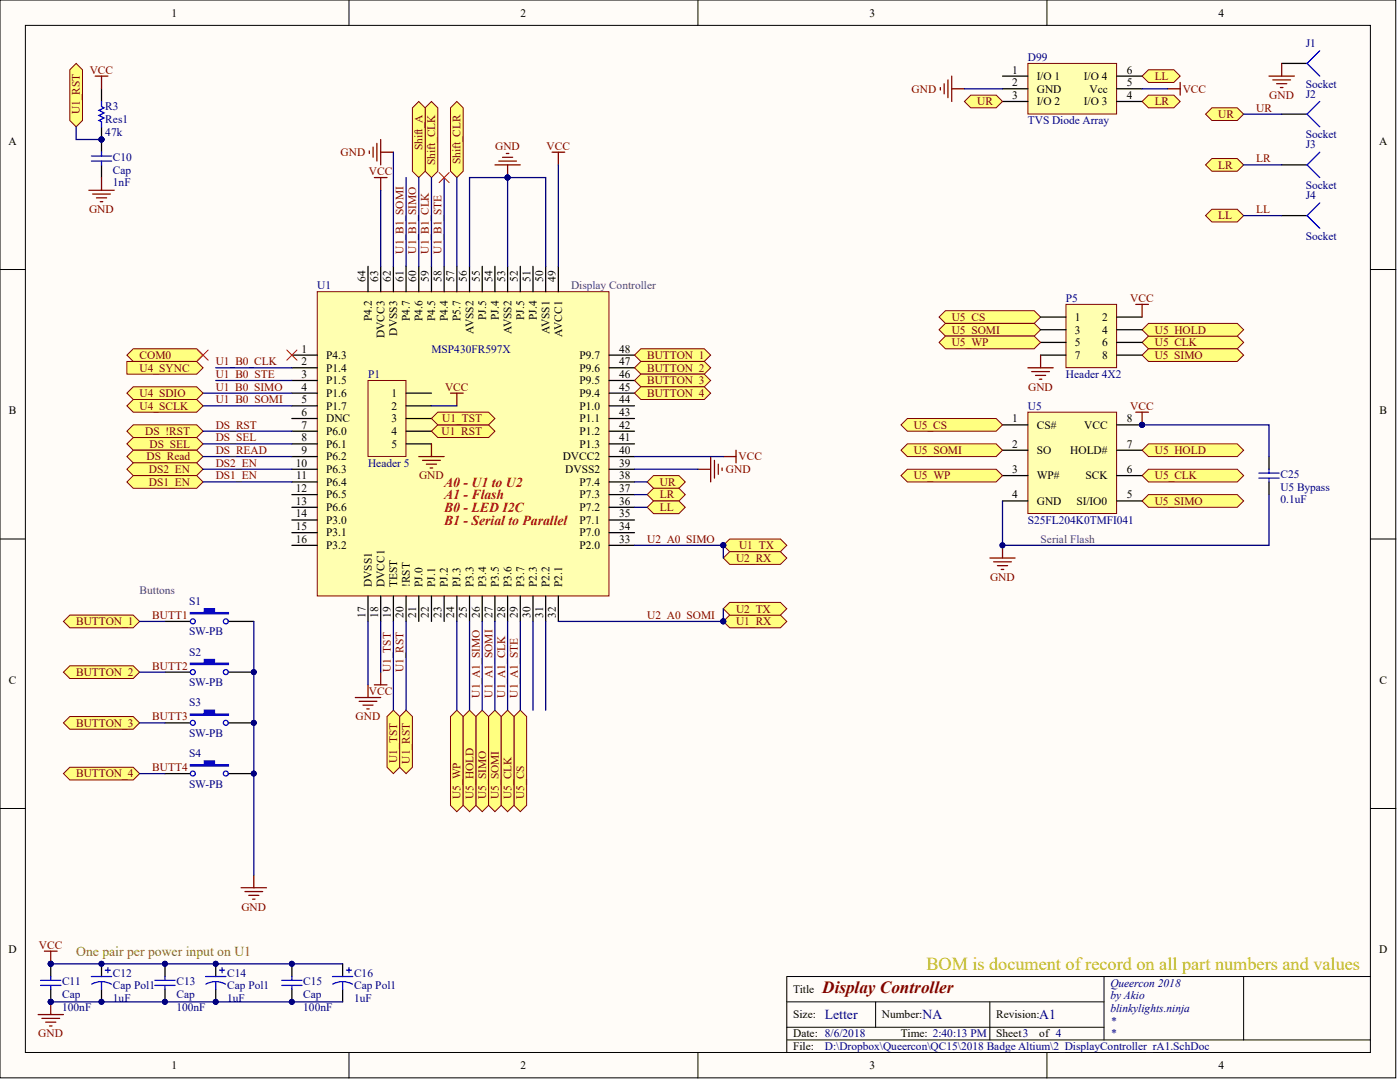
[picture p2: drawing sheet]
<svg xmlns="http://www.w3.org/2000/svg" width="466mm" height="359mm" viewBox="0 0 466 359" stroke-linecap="round" stroke-linejoin="round" font-family="sans-serif">
<defs><g id="words">
<text font-size="6.1" fill="#bfbf00" x="308.4" y="322.9">BOM is document of record on all part numbers and values</text>
<text font-size="5.7" fill="#800000" x="273.7" y="330.6">DisplayController</text>
<g font-size="4.6" fill="#f00">
<text x="147.8" y="162">A0 - U1 to U2</text>
<text x="147.8" y="166.2">A1 - Flash</text>
<text x="147.8" y="170.4">B0 - LED I2C</text>
<text x="147.8" y="174.6">B1 - Serial to Parallel</text>
</g>
<text font-size="4.6" fill="#808000" x="25.3" y="318.2">One pair per power input on U1</text>
<g font-size="4.6" fill="#000080">
<text x="274.6" y="339.3">Letter</text>
<text x="307.1" y="339.3">NA</text>
<text x="346" y="339.3">A1</text>
</g>
<g font-size="3.8">
<text x="57.1" y="5.5">1</text>
<text x="173.3" y="5.5">2</text>
<text x="289.4" y="5.5">3</text>
<text x="405.6" y="5.5">4</text>
<text x="336.9" y="24.5">1</text>
<text x="336.9" y="28.7">2</text>
<text x="345.1" y="26.6">I/O 1</text>
<text x="360.8" y="26.6">I/O 4</text>
<text x="375.1" y="24.5">6</text>
<text x="375.1" y="28.7">5</text>
<text x="336.9" y="32.9">3</text>
<text x="345.1" y="35">I/O 2</text>
<text x="345.1" y="30.8">GND</text>
<text x="360.8" y="35">I/O 3</text>
<text x="362.6" y="30.8">Vcc</text>
<text x="375.1" y="32.9">4</text>
<text x="2.8" y="48.3">A</text>
<text x="459" y="48.3">A</text>
<text x="121.7" y="93.7" transform="rotate(-90 121.7 93.7)">64</text>
<text x="125.9" y="93.7" transform="rotate(-90 125.9 93.7)">63</text>
<text x="130.1" y="93.7" transform="rotate(-90 130.1 93.7)">62</text>
<text x="134.3" y="93.7" transform="rotate(-90 134.3 93.7)">61</text>
<text x="138.6" y="93.7" transform="rotate(-90 138.6 93.7)">60</text>
<text x="142.8" y="93.7" transform="rotate(-90 142.8 93.7)">59</text>
<text x="147" y="93.7" transform="rotate(-90 147 93.7)">58</text>
<text x="151.2" y="93.7" transform="rotate(-90 151.2 93.7)">57</text>
<text x="155.4" y="93.7" transform="rotate(-90 155.4 93.7)">56</text>
<text x="159.7" y="93.7" transform="rotate(-90 159.7 93.7)">55</text>
<text x="163.9" y="93.7" transform="rotate(-90 163.9 93.7)">54</text>
<text x="168.1" y="93.7" transform="rotate(-90 168.1 93.7)">53</text>
<text x="172.3" y="93.7" transform="rotate(-90 172.3 93.7)">52</text>
<text x="176.6" y="93.7" transform="rotate(-90 176.6 93.7)">51</text>
<text x="180.8" y="93.7" transform="rotate(-90 180.8 93.7)">50</text>
<text x="185" y="93.7" transform="rotate(-90 185 93.7)">49</text>
<text x="123.8" y="106.9" transform="rotate(-90 123.8 106.9)">P4.2</text>
<text x="136.4" y="106.9" transform="rotate(-90 136.4 106.9)">P4.7</text>
<text x="140.7" y="106.9" transform="rotate(-90 140.7 106.9)">P4.6</text>
<text x="144.9" y="106.9" transform="rotate(-90 144.9 106.9)">P4.5</text>
<text x="149.1" y="106.9" transform="rotate(-90 149.1 106.9)">P4.4</text>
<text x="153.3" y="106.9" transform="rotate(-90 153.3 106.9)">P5.7</text>
<text x="161.8" y="106.5" transform="rotate(-90 161.8 106.5)">PJ.5</text>
<text x="166" y="106.5" transform="rotate(-90 166 106.5)">PJ.4</text>
<text x="174.5" y="106.5" transform="rotate(-90 174.5 106.5)">PJ.5</text>
<text x="178.7" y="106.5" transform="rotate(-90 178.7 106.5)">PJ.4</text>
<text x="357.8" y="106.8">1</text>
<text x="366.9" y="106.8">2</text>
<text x="128" y="112.5" transform="rotate(-90 128 112.5)">DVCC3</text>
<text x="132.2" y="111.7" transform="rotate(-90 132.2 111.7)">DVSS3</text>
<text x="157.6" y="111.2" transform="rotate(-90 157.6 111.2)">AVSS2</text>
<text x="170.2" y="111.2" transform="rotate(-90 170.2 111.2)">AVSS2</text>
<text x="182.9" y="111.2" transform="rotate(-90 182.9 111.2)">AVSS1</text>
<text x="187.1" y="112" transform="rotate(-90 187.1 112)">AVCC1</text>
<text x="357.8" y="111">3</text>
<text x="366.9" y="111">4</text>
<text x="100.3" y="117.4">1</text>
<text x="108.6" y="119.5">P4.3</text>
<text x="192.9" y="119.5">P9.7</text>
<text x="206.1" y="117.4">48</text>
<text x="357.8" y="115.2">5</text>
<text x="357.8" y="119.5">7</text>
<text x="366.9" y="115.2">6</text>
<text x="366.9" y="119.5">8</text>
<text x="100.3" y="121.6">2</text>
<text x="100.3" y="125.8">3</text>
<text x="108.6" y="123.7">P1.4</text>
<text x="192.9" y="123.7">P9.6</text>
<text x="206.1" y="125.8">46</text>
<text x="206.1" y="121.6">47</text>
<text x="100.3" y="130">4</text>
<text x="108.6" y="127.9">P1.5</text>
<text x="192.9" y="127.9">P9.5</text>
<text x="206.1" y="130">45</text>
<text x="3" y="138">B</text>
<text x="100.3" y="134.2">5</text>
<text x="108.6" y="132.1">P1.6</text>
<text x="108.6" y="136.4">P1.7</text>
<text x="130.3" y="132.1">1</text>
<text x="130.3" y="136.4">2</text>
<text x="192.9" y="136.4">P1.0</text>
<text x="192.9" y="132.1">P9.4</text>
<text x="206.1" y="134.2">44</text>
<text x="459.2" y="138">B</text>
<text x="100.3" y="138.5">6</text>
<text x="100.3" y="142.7">7</text>
<text x="108.6" y="140.6">DNC</text>
<text x="130.3" y="140.6">3</text>
<text x="192.9" y="140.6">P1.1</text>
<text x="206.1" y="142.7">42</text>
<text x="206.1" y="138.5">43</text>
<text x="336.9" y="140.6">1</text>
<text x="345.1" y="142.7">CS#</text>
<text x="360.9" y="142.7">VCC</text>
<text x="375.1" y="140.6">8</text>
<text x="100.3" y="146.9">8</text>
<text x="108.6" y="144.8">P6.0</text>
<text x="108.6" y="149">P6.1</text>
<text x="130.3" y="144.8">4</text>
<text x="130.3" y="149">5</text>
<text x="192.9" y="149">P1.3</text>
<text x="192.9" y="144.8">P1.2</text>
<text x="206.1" y="146.9">41</text>
<text x="336.9" y="149">2</text>
<text x="375.1" y="149">7</text>
<text x="98.4" y="155.3">10</text>
<text x="100.3" y="151.1">9</text>
<text x="108.6" y="153.2">P6.2</text>
<text x="187.3" y="153.2">DVCC2</text>
<text x="206.1" y="155.3">39</text>
<text x="206.1" y="151.1">40</text>
<text x="345.1" y="151.1">SO</text>
<text x="356.3" y="151.1">HOLD#</text>
<text x="98.5" y="159.6">11</text>
<text x="108.6" y="157.5">P6.3</text>
<text x="108.6" y="161.7">P6.4</text>
<text x="188.1" y="157.5">DVSS2</text>
<text x="192.9" y="161.7">P7.4</text>
<text x="206.1" y="159.6">38</text>
<text x="336.9" y="157.5">3</text>
<text x="345.1" y="159.6">WP#</text>
<text x="361.3" y="159.6">SCK</text>
<text x="375.1" y="157.5">6</text>
<text x="98.4" y="163.8">12</text>
<text x="108.6" y="165.9">P6.5</text>
<text x="192.9" y="165.9">P7.3</text>
<text x="206.1" y="163.8">37</text>
<text x="336.9" y="165.9">4</text>
<text x="375.1" y="165.9">5</text>
<text x="98.4" y="168">13</text>
<text x="98.4" y="172.2">14</text>
<text x="108.6" y="170.1">P6.6</text>
<text x="192.9" y="170.1">P7.2</text>
<text x="206.1" y="172.2">35</text>
<text x="206.1" y="168">36</text>
<text x="345.1" y="168">GND</text>
<text x="358.4" y="168">SI/IO0</text>
<text x="98.4" y="176.5">15</text>
<text x="108.6" y="174.3">P3.0</text>
<text x="108.6" y="178.6">P3.1</text>
<text x="192.9" y="178.6">P7.0</text>
<text x="192.9" y="174.3">P7.1</text>
<text x="206.1" y="176.5">34</text>
<text x="98.4" y="180.7">16</text>
<text x="108.6" y="182.8">P3.2</text>
<text x="192.9" y="182.8">P2.0</text>
<text x="206.1" y="180.7">33</text>
<text x="123.8" y="195.4" transform="rotate(-90 123.8 195.4)">DVSS1</text>
<text x="128" y="195.4" transform="rotate(-90 128 195.4)">DVCC1</text>
<text x="132.2" y="195.4" transform="rotate(-90 132.2 195.4)">TEST</text>
<text x="136.4" y="195.4" transform="rotate(-90 136.4 195.4)">!RST</text>
<text x="140.7" y="195.4" transform="rotate(-90 140.7 195.4)">PJ.0</text>
<text x="144.9" y="195.4" transform="rotate(-90 144.9 195.4)">PJ.1</text>
<text x="149.1" y="195.4" transform="rotate(-90 149.1 195.4)">PJ.2</text>
<text x="153.3" y="195.4" transform="rotate(-90 153.3 195.4)">PJ.3</text>
<text x="157.6" y="195.4" transform="rotate(-90 157.6 195.4)">P3.3</text>
<text x="161.8" y="195.4" transform="rotate(-90 161.8 195.4)">P3.4</text>
<text x="166" y="195.4" transform="rotate(-90 166 195.4)">P3.5</text>
<text x="170.2" y="195.4" transform="rotate(-90 170.2 195.4)">P3.6</text>
<text x="174.5" y="195.4" transform="rotate(-90 174.5 195.4)">P3.7</text>
<text x="178.7" y="195.4" transform="rotate(-90 178.7 195.4)">P2.3</text>
<text x="182.9" y="195.4" transform="rotate(-90 182.9 195.4)">P2.2</text>
<text x="187.1" y="195.4" transform="rotate(-90 187.1 195.4)">P2.1</text>
<text x="121.7" y="205.6" transform="rotate(-90 121.7 205.6)">17</text>
<text x="125.9" y="205.6" transform="rotate(-90 125.9 205.6)">18</text>
<text x="130.1" y="205.6" transform="rotate(-90 130.1 205.6)">19</text>
<text x="134.3" y="205.6" transform="rotate(-90 134.3 205.6)">20</text>
<text x="138.6" y="205.6" transform="rotate(-90 138.6 205.6)">21</text>
<text x="142.8" y="205.6" transform="rotate(-90 142.8 205.6)">22</text>
<text x="147" y="205.6" transform="rotate(-90 147 205.6)">23</text>
<text x="151.2" y="205.6" transform="rotate(-90 151.2 205.6)">24</text>
<text x="155.4" y="205.6" transform="rotate(-90 155.4 205.6)">25</text>
<text x="159.7" y="205.6" transform="rotate(-90 159.7 205.6)">26</text>
<text x="163.9" y="205.6" transform="rotate(-90 163.9 205.6)">27</text>
<text x="168.1" y="205.6" transform="rotate(-90 168.1 205.6)">28</text>
<text x="172.3" y="205.6" transform="rotate(-90 172.3 205.6)">29</text>
<text x="176.6" y="205.6" transform="rotate(-90 176.6 205.6)">30</text>
<text x="180.8" y="205.6" transform="rotate(-90 180.8 205.6)">31</text>
<text x="185" y="205.6" transform="rotate(-90 185 205.6)">32</text>
<text x="3" y="227.7">C</text>
<text x="459.2" y="227.7">C</text>
<text x="2.8" y="317.4">D</text>
<text x="459" y="317.4">D</text>
<text x="264" y="330.5">Title</text>
<text x="264" y="339">Size:</text>
<text x="293.6" y="339">Number:</text>
<text x="331.6" y="339">Revision:</text>
<text x="264" y="345.3">Date: 8/6/2018</text>
<text x="299.9" y="345.3">Time: 2:40:13 PM</text>
<text x="331.6" y="345.3">Sheet3</text>
<text x="346" y="345.3">of 4</text>
<text x="264" y="349.5">File:</text>
<text x="57.1" y="355.9">1</text>
<text x="173.3" y="355.9">2</text>
<text x="289.4" y="355.9">3</text>
<text x="405.6" y="355.9">4</text>
</g>
<g font-size="3.8" fill="#000080">
<text x="434.7" y="15.6">J1</text>
<text x="342.2" y="20.3">D99</text>
<text x="434.7" y="29.1">Socket</text>
<text x="434.7" y="32.5">J2</text>
<text x="35.1" y="36.7">R3</text>
<text x="35.1" y="41">Res1</text>
<text x="342.2" y="41.4">TVS Diode Array</text>
<text x="35.1" y="45.2">47k</text>
<text x="434.7" y="46">Socket</text>
<text x="37.6" y="53.6">C10</text>
<text x="434.7" y="49.4">J3</text>
<text x="37.6" y="57.8">Cap</text>
<text x="37.6" y="62.1">1nF</text>
<text x="434.7" y="62.9">Socket</text>
<text x="434.7" y="66.3">J4</text>
<text x="434.7" y="79.8">Socket</text>
<text x="105.6" y="96.3">U1</text>
<text x="354.8" y="100.5">P5</text>
<text x="143.6" y="117.4">MSP430FR597X</text>
<text x="122.5" y="125.8">P1</text>
<text x="354.8" y="125.8">Header 4X2</text>
<text x="342.2" y="136.4">U5</text>
<text x="122.5" y="155.3">Header 5</text>
<text x="426.2" y="159.1">C25</text>
<text x="426.2" y="167.6">0.1uF</text>
<text x="426.2" y="163.4">U5 Bypass</text>
<text x="342.2" y="174.3">S25FL204K0TMFI041</text>
<text x="62.9" y="201.4">S1</text>
<text x="62.9" y="211.5">SW-PB</text>
<text x="62.9" y="218.2">S2</text>
<text x="62.9" y="228.4">SW-PB</text>
<text x="62.9" y="235.1">S3</text>
<text x="62.9" y="245.3">SW-PB</text>
<text x="62.9" y="252">S4</text>
<text x="62.9" y="262.1">SW-PB</text>
<text x="20.7" y="328">C11</text>
<text x="37.6" y="325">C12</text>
<text x="37.6" y="329.3">Cap Pol1</text>
<text x="58.7" y="328">C13</text>
<text x="75.6" y="325">C14</text>
<text x="75.6" y="329.3">Cap Pol1</text>
<text x="101" y="328">C15</text>
<text x="117.9" y="325">C16</text>
<text x="117.9" y="329.3">Cap Pol1</text>
<text x="369.6" y="328.4">Queercon 2018</text>
<text x="20.7" y="332.2">Cap</text>
<text x="37.6" y="333.5">1uF</text>
<text x="58.7" y="332.2">Cap</text>
<text x="75.6" y="333.5">1uF</text>
<text x="101" y="332.2">Cap</text>
<text x="117.9" y="333.5">1uF</text>
<text x="369.6" y="332.6">byAkio</text>
<text x="20.7" y="336.4">100nF</text>
<text x="58.7" y="336.4">100nF</text>
<text x="101" y="336.4">100nF</text>
<text x="369.6" y="336.9">blinkylights.ninja</text>
<text x="369.6" y="341.1">*</text>
<text x="369.6" y="345.3">*</text>
<text x="274.6" y="349.5">D:\Dropbox\Queercon\QC15\2018 Badge Altium\2_DisplayController_rA1.SchDoc</text>
</g>
<g font-size="3.8" fill="#800000">
<text x="29.9" y="24.5">VCC</text>
<text x="384.4" y="26.6">LL</text>
<text x="303.5" y="30.8">GND</text>
<text x="325.3" y="35">UR</text>
<text x="384.4" y="35">LR</text>
<text x="393.7" y="30.8">VCC</text>
<text x="422.5" y="32.9">GND</text>
<text x="26.6" y="38" transform="rotate(-90 26.6 38)">U1_RST</text>
<text x="405.5" y="39.3">UR</text>
<text x="418.2" y="37.2">UR</text>
<text x="113.4" y="51.9">GND</text>
<text x="140.7" y="50.1" transform="rotate(-90 140.7 50.1)">Shift_A</text>
<text x="164.8" y="49.8">GND</text>
<text x="181.9" y="49.8">VCC</text>
<text x="122.8" y="58.3">VCC</text>
<text x="144.9" y="54.9" transform="rotate(-90 144.9 54.9)">Shift_CLK</text>
<text x="153.3" y="54.7" transform="rotate(-90 153.3 54.7)">Shift_CLR</text>
<text x="405.5" y="56.1">LR</text>
<text x="418.2" y="54">LR</text>
<text x="29.7" y="70.9">GND</text>
<text x="418.2" y="70.9">LL</text>
<text x="405.5" y="73">LL</text>
<text x="134.3" y="84.4" transform="rotate(-90 134.3 84.4)">U1_B1_SOMI</text>
<text x="138.6" y="84.4" transform="rotate(-90 138.6 84.4)">U1_B1_SIMO</text>
<text x="142.8" y="84.4" transform="rotate(-90 142.8 84.4)">U1_B1_CLK</text>
<text x="147" y="84.4" transform="rotate(-90 147 84.4)">U1_B1_STE</text>
<text x="376.2" y="100.5">VCC</text>
<text x="316.8" y="106.8">U5_CS</text>
<text x="316.8" y="111">U5_SOMI</text>
<text x="384.4" y="111">U5_HOLD</text>
<text x="46.5" y="119.5">COM0</text>
<text x="215.4" y="119.5">BUTTON_1</text>
<text x="316.8" y="115.2">U5_WP</text>
<text x="384.4" y="115.2">U5_CLK</text>
<text x="384.4" y="119.5">U5_SIMO</text>
<text x="46.5" y="123.7">U4_SYNC</text>
<text x="71.8" y="121.6">U1_B0_CLK</text>
<text x="71.8" y="125.8">U1_B0_STE</text>
<text x="215.4" y="123.7">BUTTON_2</text>
<text x="71.8" y="130">U1_B0_SIMO</text>
<text x="148.1" y="130">VCC</text>
<text x="215.4" y="127.9">BUTTON_3</text>
<text x="342.2" y="130">GND</text>
<text x="46.5" y="132.1">U4_SDIO</text>
<text x="46.5" y="136.4">U4_SCLK</text>
<text x="71.8" y="134.2">U1_B0_SOMI</text>
<text x="215.4" y="132.1">BUTTON_4</text>
<text x="376.2" y="136.4">VCC</text>
<text x="71.8" y="142.7">DS_RST</text>
<text x="147.2" y="140.6">U1_TST</text>
<text x="304.1" y="142.7">U5_CS</text>
<text x="48.3" y="144.8">DS_!RST</text>
<text x="49.8" y="149">DS_SEL</text>
<text x="71.8" y="146.9">DS_SEL</text>
<text x="147" y="144.8">U1_RST</text>
<text x="48.7" y="153.2">DS_Read</text>
<text x="71.8" y="151.1">DS_READ</text>
<text x="71.8" y="155.3">DS2_EN</text>
<text x="245.8" y="153.2">VCC</text>
<text x="304.1" y="151.1">U5_SOMI</text>
<text x="384.4" y="151.1">U5_HOLD</text>
<text x="49.6" y="157.5">DS2_EN</text>
<text x="49.6" y="161.7">DS1_EN</text>
<text x="71.8" y="159.6">DS1_EN</text>
<text x="139.5" y="159.6">GND</text>
<text x="219.7" y="161.7">UR</text>
<text x="241.6" y="157.5">GND</text>
<text x="304.1" y="159.6">U5_WP</text>
<text x="384.4" y="159.6">U5_CLK</text>
<text x="219.7" y="165.9">LR</text>
<text x="219.7" y="170.1">LL</text>
<text x="384.4" y="168">U5_SIMO</text>
<text x="215.4" y="180.7">U2_A0_SIMO</text>
<text x="246" y="182.8">U1_TX</text>
<text x="245" y="187">U2_RX</text>
<text x="329.6" y="193.3">GND</text>
<text x="245" y="203.9">U2_TX</text>
<text x="25.3" y="208.1">BUTTON_1</text>
<text x="50.7" y="206">BUTT1</text>
<text x="215.4" y="206">U2_A0_SOMI</text>
<text x="245" y="208.1">U1_RX</text>
<text x="25.3" y="225">BUTTON_2</text>
<text x="50.7" y="222.9">BUTT2</text>
<text x="130.1" y="223.7" transform="rotate(-90 130.1 223.7)">U1_TST</text>
<text x="134.3" y="223.7" transform="rotate(-90 134.3 223.7)">U1_RST</text>
<text x="122.8" y="231.3">VCC</text>
<text x="159.7" y="232.2" transform="rotate(-90 159.7 232.2)">U1_A1_SIMO</text>
<text x="163.9" y="232.2" transform="rotate(-90 163.9 232.2)">U1_A1_SOMI</text>
<text x="168.1" y="232.2" transform="rotate(-90 168.1 232.2)">U1_A1_CLK</text>
<text x="172.3" y="232.2" transform="rotate(-90 172.3 232.2)">U1_A1_STE</text>
<text x="50.7" y="239.8">BUTT3</text>
<text x="118.4" y="239.8">GND</text>
<text x="25.3" y="241.9">BUTTON_3</text>
<text x="50.7" y="256.7">BUTT4</text>
<text x="132.2" y="254" transform="rotate(-90 132.2 254)">U1_TST</text>
<text x="136.4" y="254.2" transform="rotate(-90 136.4 254.2)">U1_RST</text>
<text x="25.3" y="258.8">BUTTON_4</text>
<text x="153.3" y="265.9" transform="rotate(-90 153.3 265.9)">U5_WP</text>
<text x="157.6" y="265.9" transform="rotate(-90 157.6 265.9)">U5_HOLD</text>
<text x="161.8" y="265.9" transform="rotate(-90 161.8 265.9)">U5_SIMO</text>
<text x="166" y="265.9" transform="rotate(-90 166 265.9)">U5_SOMI</text>
<text x="170.2" y="265.9" transform="rotate(-90 170.2 265.9)">U5_CLK</text>
<text x="174.5" y="265.9" transform="rotate(-90 174.5 265.9)">U5_CS</text>
<text x="80.3" y="303.1">GND</text>
<text x="13" y="315.8">VCC</text>
<text x="12.8" y="345.3">GND</text>
</g>
<g font-size="3.8" fill="#800080">
<text x="190.1" y="96.3">Display Controller</text>
<text x="346.4" y="180.7">Serial Flash</text>
<text x="46.5" y="197.6">Buttons</text>
</g>
</g></defs>
<g fill="#fffcf8" stroke="#000" stroke-width=".33">
<path d="M0 0h464.6v358.8h-464.6z"/>
<path d="M8.4 8.4h447.8v341.9h-447.8z"/>
</g>
<g fill="none" stroke="#000" stroke-width=".33">
<path d="M116.2 0v8.4M232.3 0v8.4M348.5 0v8.4M0 89.7h8.4M456.2 89.7h8.5M0 179.4h8.4M456.2 179.4h8.5M0 269.1h8.4M456.2 269.1h8.5M261.9 333.5h105.6M291.5 333.5v8.4M329.5 333.5v12.6"/>
<path d="M367.5 325v21.1M414 325h-152.1v25.4M456.2 325h-42.2v21.1M116.2 350.4v8.4M232.3 350.4v8.4M261.9 346.1h194.3M261.9 341.9h105.6M348.5 350.4v8.4"/>
</g>
<path d="M342.2 21.1h29.5v16.9h-29.5z" fill="#ffffb0" stroke="#800000" stroke-width=".33"/>
<path d="M333.7 25.3h8.5M333.7 33.8h8.5M333.7 29.6h8.5M371.7 25.3h8.5M371.7 33.8h8.5M371.7 29.6h8.5" fill="none" stroke="#000" stroke-width=".42"/>
<path d="M342.2 137.2h29.5v33.7h-29.5z" fill="#ffffb0" stroke="#800000" stroke-width=".33"/>
<path d="M333.7 141.4h8.5M333.7 149.9h8.5M333.7 158.3h8.5M371.7 141.4h8.5M371.7 149.9h8.5M371.7 158.3h8.5M422.4 152v4.2M333.7 166.7h8.5M371.7 166.7h8.5M422.4 160.4v4.2" fill="none" stroke="#000" stroke-width=".42"/>
<g fill="#000080" stroke="#000080" stroke-width=".33">
<circle cx="380.2" cy="141.4" r=".82"/>
<circle cx="333.7" cy="181.5" r=".82"/>
</g>
<path d="M378.1 137.2h4.2M380.2 137.2v4.2M329.5 185.7h8.4M330.8 187h5.9M332 188.3h3.4M333.3 189.5h.8M333.7 181.5v4.2" fill="none" stroke="#800000" stroke-width=".42"/>
<path d="M419 157.5h6.8M419 159.1h6.8M422.4 156.2v1.3M422.4 159.1v1.3" fill="none" stroke="#00f" stroke-width=".42"/>
<g fill="#ffff80" stroke="#800000" stroke-width=".33">
<path d="M299.9 141.4l2.1-2.1h29.6l2.1 2.1-2.1 2.1h-29.6z" fill-rule="evenodd"/>
<path d="M380.2 158.3l2.1-2.1h29.6l2.1 2.1-2.1 2.1h-29.6z" fill-rule="evenodd"/>
<path d="M380.2 166.7l2.1-2.1h29.6l2.1 2.1-2.1 2.2h-29.6z" fill-rule="evenodd"/>
<path d="M299.9 149.9l2.1-2.2h29.6l2.1 2.2-2.1 2.1h-29.6z" fill-rule="evenodd"/>
<path d="M299.9 158.3l2.1-2.1h29.6l2.1 2.1-2.1 2.1h-29.6z" fill-rule="evenodd"/>
<path d="M380.2 149.9l2.1-2.2h29.6l2.1 2.2-2.1 2.1h-29.6z" fill-rule="evenodd"/>
</g>
<path d="M380.2 141.4h42.2v10.6" fill="none" stroke="#000080" stroke-width=".42"/>
<circle cx="380.2" cy="141.4" r=".82" fill="#000080" stroke="#000080" stroke-width=".33"/>
<g fill="#ffff80" stroke="#800000" stroke-width=".33">
<path d="M312.6 105.5l2.1-2.1h29.6l2.1 2.1-2.1 2.1h-29.6z" fill-rule="evenodd"/>
<path d="M380.2 114l2.1-2.1h29.6l2.1 2.1-2.1 2.1h-29.6z" fill-rule="evenodd"/>
<path d="M380.2 118.2l2.1-2.1h29.6l2.1 2.1-2.1 2.1h-29.6z" fill-rule="evenodd"/>
<path d="M312.6 109.8l2.1-2.2h29.6l2.1 2.2-2.1 2.1h-29.6z" fill-rule="evenodd"/>
<path d="M380.2 109.8l2.1-2.2h29.6l2.1 2.2-2.1 2.1h-29.6z" fill-rule="evenodd"/>
</g>
<path d="M16.9 320.8v4.2M16.9 329.3v4.2M33.8 320.8v4.2M33.8 329.3v4.2" fill="none" stroke="#000" stroke-width=".42"/>
<g fill="#000080" stroke="#000080" stroke-width=".33">
<circle cx="33.8" cy="320.8" r=".82"/>
<circle cx="33.8" cy="333.5" r=".82"/>
<circle cx="16.9" cy="333.5" r=".82"/>
<circle cx="16.9" cy="320.8" r=".82"/>
</g>
<path d="M13.5 326.3h6.8M13.5 328h6.8M16.9 325v1.3M16.9 328v1.3M30.4 325h6.8M33.8 326.7l1.7 .3 1.6 .6M33.8 326.7l-1.7 .2-1.6 .7M33.8 326.7v2.6M35.1 322.9h1.6M35.9 322.1v1.7" fill="none" stroke="#00f" stroke-width=".42"/>
<path d="M105.6 97.1h97.1v101.3h-97.1z" fill="#ffffb0" stroke="#800000" stroke-width=".33"/>
<g fill="none" stroke="#000" stroke-width=".42">
<path d="M122.5 88.7v8.4M126.7 88.7v8.4M130.9 88.7v8.4M135.2 88.7v8.4M139.4 88.7v8.4M143.6 88.7v8.4M147.8 88.7v8.4M152.1 88.7v8.4M156.3 88.7v8.4M160.5 88.7v8.4M164.7 88.7v8.4M169 88.7v8.4"/>
<path d="M173.2 88.7v8.4M177.4 88.7v8.4M181.6 88.7v8.4M185.9 88.7v8.4M97.2 118.2h8.4M202.8 118.2h8.4M97.2 122.4h8.4M97.2 126.6h8.4M97.2 130.9h8.4M97.2 135.1h8.4M97.2 139.3h8.4M202.8 122.4h8.4"/>
<path d="M202.8 126.6h8.4M202.8 130.9h8.4M202.8 135.1h8.4M202.8 139.3h8.4M97.2 143.5h8.4M97.2 147.7h8.4M97.2 152h8.4M97.2 156.2h8.4M202.8 143.5h8.4M202.8 147.7h8.4M202.8 152h8.4M202.8 156.2h8.4"/>
<path d="M97.2 160.4h8.4M97.2 164.6h8.4M97.2 168.9h8.4M97.2 173.1h8.4M97.2 177.3h8.4M202.8 160.4h8.4M202.8 164.6h8.4M202.8 168.9h8.4M202.8 173.1h8.4M202.8 177.3h8.4M97.2 181.5h8.4M122.5 198.4v8.4"/>
<path d="M126.7 198.4v8.4M130.9 198.4v8.4M135.2 198.4v8.4M139.4 198.4v8.4M143.6 198.4v8.4M147.8 198.4v8.4M152.1 198.4v8.4M156.3 198.4v8.4M160.5 198.4v8.4M164.7 198.4v8.4M169 198.4v8.4M173.2 198.4v8.4"/>
<path d="M177.4 198.4v8.4M181.6 198.4v8.4M185.9 198.4v8.4M202.8 181.5h8.4"/>
</g>
<path d="M124.6 228h4.2M126.7 223.7v4.3" fill="none" stroke="#800000" stroke-width=".42"/>
<path d="M354.8 101.3h16.9v21.1h-16.9z" fill="#ffffb0" stroke="#800000" stroke-width=".33"/>
<path d="M346.4 105.5h8.4M346.4 109.8h8.4M346.4 114h8.4M346.4 118.2h8.4M371.7 105.5h8.5M371.7 109.8h8.5M371.7 114h8.5M371.7 118.2h8.5" fill="none" stroke="#000" stroke-width=".42"/>
<path d="M312.6 114l2.1-2.1h29.6l2.1 2.1-2.1 2.1h-29.6z" fill-rule="evenodd" fill="#ffff80" stroke="#800000" stroke-width=".33"/>
<path d="M346.4 118.2v4.2M378.1 101.3h4.2M380.2 101.3v4.2M342.2 122.4h8.4M343.4 123.7h5.9M344.7 125h3.4M346 126.2h.8" fill="none" stroke="#800000" stroke-width=".42"/>
<g fill="#ffff80" stroke="#800000" stroke-width=".33">
<path d="M128.8 238.5l2.1-2.1 2.2 2.1v16.9l-2.2 2.1-2.1-2.1z" fill-rule="evenodd"/>
<path d="M133.1 238.5l2.1-2.1 2.1 2.1v16.9l-2.1 2.1-2.1-2.1z" fill-rule="evenodd"/>
</g>
<path d="M122.5 126.6h12.6v25.3h-12.6z" fill="#ffffb0" stroke="#800000" stroke-width=".33"/>
<path d="M135.2 130.9h8.4M135.2 135.1h8.4M135.2 139.3h8.4M135.2 143.5h8.4M135.2 147.7h8.4" fill="none" stroke="#000" stroke-width=".42"/>
<path d="M150 130.9h4.2M152.1 130.9v4.2M139.4 152h8.4M140.7 153.2h5.9M141.9 154.5h3.4M143.2 155.8h.8M143.6 147.7v4.3" fill="none" stroke="#800000" stroke-width=".42"/>
<path d="M143.6 135.1h8.5" fill="none" stroke="#000080" stroke-width=".42"/>
<g fill="#ffff80" stroke="#800000" stroke-width=".33">
<path d="M143.6 143.5l2.1-2.1h16.9l2.1 2.1-2.1 2.1h-16.9z" fill-rule="evenodd"/>
<path d="M143.6 139.3l2.1-2.1h16.9l2.1 2.1-2.1 2.1h-16.9z" fill-rule="evenodd"/>
<path d="M23.2 23.2l2.1-2.1 2.2 2.1v16.9l-2.2 2.1-2.1-2.1z" fill-rule="evenodd"/>
</g>
<path d="M33.8 29.6v4.2M33.8 42.2v8.5M33.8 54.9v4.2M54.9 320.8v4.2M54.9 329.3v4.2M71.8 320.8v4.2M71.8 329.3v4.2M97.2 320.8v4.2M97.2 329.3v4.2M114.1 320.8v4.2M114.1 329.3v4.2" fill="none" stroke="#000" stroke-width=".42"/>
<g fill="#000080" stroke="#000080" stroke-width=".33">
<circle cx="33.8" cy="46.4" r=".82"/>
<circle cx="71.8" cy="320.8" r=".82"/>
<circle cx="71.8" cy="333.5" r=".82"/>
<circle cx="54.9" cy="333.5" r=".82"/>
<circle cx="54.9" cy="320.8" r=".82"/>
<circle cx="97.1" cy="333.5" r=".82"/>
<circle cx="97.1" cy="320.8" r=".82"/>
<circle cx="16.9" cy="333.5" r=".82"/>
<circle cx="16.9" cy="320.8" r=".82"/>
<circle cx="168.9" cy="59.1" r=".82"/>
</g>
<g fill="none" stroke="#00f" stroke-width=".42">
<path d="M33.8 33.8v1.7l.8 .4-1.7 .8 1.7 .9-1.7 .8 1.7 .9-1.7 .8 .9 .4v1.7M30.4 51.9h6.8M30.4 53.6h6.8M33.8 50.7v1.2M33.8 53.6v1.3M51.5 326.3h6.8M51.5 328h6.8M54.9 325v1.3M54.9 328v1.3M68.4 325h6.8M71.8 326.7l1.7 .3 1.6 .6M71.8 326.7l-1.7 .2-1.6 .7"/>
<path d="M71.8 326.7v2.6M73.1 322.9h1.7M73.9 322.1v1.7M93.8 326.3h6.7M93.8 328h6.7M97.2 325v1.3M97.2 328v1.3M110.7 325h6.7M114.1 326.7l1.6 .3 1.6 .6M114.1 326.7l-1.7 .2-1.6 .7M114.1 326.7v2.6M115.3 322.9h1.7"/>
<path d="M116.2 322.1v1.7"/>
</g>
<g fill="none" stroke="#800000" stroke-width=".42">
<path d="M31.7 25.3h4.2M33.8 25.3v4.3M33.8 59.1v4.2M122.9 50.2v.9M124.2 49v3.4M124.6 59.1h4.2M125.5 47.7v5.9M126.7 46.4v8.5M126.7 59.1v4.2M126.7 50.7h4.2M164.7 54.9h8.5M166 53.6h5.9"/>
<path d="M167.3 52.4h3.4M168.5 51.1h.9M169 54.9v4.2M183.8 50.7h4.2M185.9 50.7v4.2M29.6 63.3h8.4M30.8 64.6h5.9M32.1 65.9h3.4M33.4 67.1h.8M232.3 156.2h4.3M236.6 152v8.4M237.8 153.2v5.9"/>
<path d="M239.1 154.5v3.4M240.4 155.8v.8M240.8 152h4.2M245 149.9v4.2M118.3 232.2h8.4M119.5 233.4h6M120.8 234.7h3.4M122.1 236h.8M122.5 228v4.2M14.8 316.6h4.2M16.9 316.6v4.2M12.7 337.7h8.4"/>
<path d="M13.9 339h6M16.9 333.5v4.2M15.2 340.2h3.4M16.5 341.5h.8"/>
</g>
<g fill="none" stroke="#000080" stroke-width=".42">
<path d="M130.9 50.7v38M185.9 54.9v33.8M126.7 63.3v25.4M169 88.7v-29.6h12.6v29.6M67.6 130.9h29.6M67.6 135.1h29.6M71.8 122.4h25.4M71.8 126.6h25.4M211.2 156.2h21.1M211.2 152h29.6M122.5 206.8v21.2M126.7 206.8v16.9"/>
<path d="M16.9 333.5h97.2M16.9 320.8h97.2"/>
</g>
<g fill="#ffff80" stroke="#800000" stroke-width=".33">
<path d="M211.2 118.2l2.1-2.1h21.1l2.2 2.1-2.2 2.1h-21.1z" fill-rule="evenodd"/>
<path d="M211.2 122.4l2.1-2.1h21.1l2.2 2.1-2.2 2.1h-21.1z" fill-rule="evenodd"/>
<path d="M211.2 126.6l2.1-2.1h21.1l2.2 2.1-2.2 2.2h-21.1z" fill-rule="evenodd"/>
<path d="M211.2 130.9l2.1-2.1h21.1l2.2 2.1-2.2 2.1h-21.1z" fill-rule="evenodd"/>
</g>
<path d="M54.9 206.8h8.5M76 206.8h8.5M54.9 223.7h8.5M76 223.7h8.5" fill="none" stroke="#000" stroke-width=".42"/>
<g fill="#00f" stroke="#00f" stroke-width=".42">
<path d="M63.4 203.9h4.6v-1.3h3.4v1.3h4.6v.4h-12.6z" fill-rule="evenodd"/>
<path d="M63.4 220.8h4.6v-1.3h3.4v1.3h4.6v.4h-12.6z" fill-rule="evenodd"/>
</g>
<g fill="none" stroke="#00f" stroke-width=".42">
<circle cx="64.2" cy="206.8" r=".82"/>
<circle cx="75.2" cy="206.8" r=".82"/>
<circle cx="64.2" cy="223.7" r=".82"/>
<circle cx="75.2" cy="223.7" r=".82"/>
</g>
<circle cx="84.5" cy="223.7" r=".82" fill="#000080" stroke="#000080" stroke-width=".33"/>
<path d="M80.3 295.5h8.4M81.5 296.8h5.9M82.8 298h3.4M84.1 299.3h.8M84.5 291.3v4.2" fill="none" stroke="#800000" stroke-width=".42"/>
<path d="M84.5 206.8v84.5" fill="none" stroke="#000080" stroke-width=".42"/>
<g fill="#ffff80" stroke="#800000" stroke-width=".33">
<path d="M21.1 206.8l2.1-2.1h21.2l2.1 2.1-2.1 2.2h-21.2z" fill-rule="evenodd"/>
<path d="M21.1 223.7l2.1-2.1h21.2l2.1 2.1-2.1 2.1h-21.2z" fill-rule="evenodd"/>
</g>
<path d="M54.9 240.6h8.5M54.9 257.5h8.5M76 240.6h8.5M76 257.5h8.5" fill="none" stroke="#000" stroke-width=".42"/>
<g fill="#000080" stroke="#000080" stroke-width=".33">
<circle cx="84.5" cy="240.6" r=".82"/>
<circle cx="84.5" cy="257.5" r=".82"/>
</g>
<g fill="#00f" stroke="#00f" stroke-width=".42">
<path d="M63.4 237.7h4.6v-1.3h3.4v1.3h4.6v.4h-12.6z" fill-rule="evenodd"/>
<path d="M63.4 254.5h4.6v-1.2h3.4v1.2h4.6v.5h-12.6z" fill-rule="evenodd"/>
</g>
<g fill="none" stroke="#00f" stroke-width=".42">
<circle cx="64.2" cy="257.5" r=".82"/>
<circle cx="64.2" cy="240.6" r=".82"/>
<circle cx="75.2" cy="257.5" r=".82"/>
<circle cx="75.2" cy="240.6" r=".82"/>
</g>
<g fill="#ffff80" stroke="#800000" stroke-width=".33">
<path d="M21.1 240.6l2.1-2.1h21.2l2.1 2.1-2.1 2.1h-21.2z" fill-rule="evenodd"/>
<path d="M21.1 257.5l2.1-2.1h21.2l2.1 2.1-2.1 2.1h-21.2z" fill-rule="evenodd"/>
</g>
<path d="M46.5 206.8h8.4M46.5 223.7h8.4M46.5 257.5h8.4M46.5 240.6h8.4" fill="none" stroke="#000080" stroke-width=".42"/>
<path d="M240.8 181.5l2.1-2.1h16.9l2.1 2.1-2.1 2.1h-16.9z" fill-rule="evenodd" fill="#ffff80" stroke="#800000" stroke-width=".33"/>
<circle cx="240.8" cy="181.5" r=".82" fill="#000080" stroke="#000080" stroke-width=".33"/>
<path d="M240.8 206.8l2.1-2.1h16.9l2.1 2.1-2.1 2.2h-16.9z" fill-rule="evenodd" fill="#ffff80" stroke="#800000" stroke-width=".33"/>
<g fill="#000080" stroke="#000080" stroke-width=".33">
<circle cx="240.8" cy="206.8" r=".82"/>
<circle cx="240.8" cy="181.5" r=".82"/>
</g>
<path d="M211.2 181.5h29.6M130.9 206.8v29.6M135.2 206.8v29.6M177.4 206.8v29.6M181.6 206.8v29.6" fill="none" stroke="#000080" stroke-width=".42"/>
<g fill="#ffff80" stroke="#800000" stroke-width=".33">
<path d="M171.1 238.5l2.1-2.1 2.1 2.1v29.6l-2.1 2.1-2.1-2.1z" fill-rule="evenodd"/>
<path d="M162.6 238.5l2.1-2.1 2.2 2.1v29.6l-2.2 2.1-2.1-2.1z" fill-rule="evenodd"/>
<path d="M150 238.5l2.1-2.1 2.1 2.1v29.6l-2.1 2.1-2.1-2.1z" fill-rule="evenodd"/>
<path d="M166.9 238.5l2.1-2.1 2.1 2.1v29.6l-2.1 2.1-2.1-2.1z" fill-rule="evenodd"/>
<path d="M158.4 238.5l2.1-2.1 2.1 2.1v29.6l-2.1 2.1-2.1-2.1z" fill-rule="evenodd"/>
<path d="M154.2 238.5l2.1-2.1 2.1 2.1v29.6l-2.1 2.1-2.1-2.1z" fill-rule="evenodd"/>
</g>
<path d="M25.3 42.2v4.2h8.5M152.1 206.8v29.6M156.3 206.8v29.6M160.5 206.8v29.6M164.7 206.8v29.6M169 206.8v29.6M173.2 206.8v29.6" fill="none" stroke="#000080" stroke-width=".42"/>
<circle cx="33.8" cy="46.4" r=".82" fill="#000080" stroke="#000080" stroke-width=".33"/>
<g fill="#ffff80" stroke="#800000" stroke-width=".33">
<path d="M42.2 118.2l2.2-2.1h21.1l2.1 2.1-2.1 2.1h-21.1z" fill-rule="evenodd"/>
<path d="M42.2 130.9l2.2-2.1h21.1l2.1 2.1-2.1 2.1h-21.1z" fill-rule="evenodd"/>
<path d="M42.2 135.1l2.2-2.1h21.1l2.1 2.1-2.1 2.1h-21.1z" fill-rule="evenodd"/>
</g>
<path d="M422.4 164.6v16.9h-88.7v-14.8" fill="none" stroke="#000080" stroke-width=".42"/>
<circle cx="333.7" cy="181.5" r=".82" fill="#000080" stroke="#000080" stroke-width=".33"/>
<g fill="#ffff80" stroke="#800000" stroke-width=".33">
<path d="M150 35.9l2.1-2.1 2.1 2.1v21.1l-2.1 2.1-2.1-2.1z" fill-rule="evenodd"/>
<path d="M141.5 35.9l2.1-2.1 2.1 2.1v21.1l-2.1 2.1-2.1-2.1z" fill-rule="evenodd"/>
<path d="M137.3 35.9l2.1-2.1 2.1 2.1v21.1l-2.1 2.1-2.1-2.1z" fill-rule="evenodd"/>
</g>
<path d="M135.2 59.1v29.6M139.4 59.1v29.6" fill="none" stroke="#000080" stroke-width=".42"/>
<g fill="#ffff80" stroke="#800000" stroke-width=".33">
<path d="M240.8 185.7l2.1-2.1h16.9l2.1 2.1-2.1 2.2h-16.9z" fill-rule="evenodd"/>
<path d="M240.8 202.6l2.1-2.1h16.9l2.1 2.1-2.1 2.1h-16.9z" fill-rule="evenodd"/>
</g>
<path d="M143.6 59.1v29.6M147.8 59.1v29.6M152.1 59.1v29.6M169 59.1h-12.7v29.6M240.8 181.5v4.2" fill="none" stroke="#000080" stroke-width=".42"/>
<g fill="#000080" stroke="#000080" stroke-width=".33">
<circle cx="168.9" cy="59.1" r=".82"/>
<circle cx="240.8" cy="181.5" r=".82"/>
</g>
<path d="M146.2 57.4l3.3 3.4M149.5 57.4l-3.3 3.4" fill="none" stroke="#f00" stroke-width=".33"/>
<path d="M426.6 21.1h8.5M426.6 38h8.5M426.6 54.9h8.5M426.6 71.8h8.5" fill="none" stroke="#000" stroke-width=".42"/>
<path d="M439.3 16.9l-4.2 4.2 4.2 4.2M439.3 33.8l-4.2 4.2 4.2 4.2M439.3 50.7l-4.2 4.2 4.2 4.2M439.3 67.5l-4.2 4.3 4.2 4.2" fill="none" stroke="#00f" stroke-width=".42"/>
<path d="M422.4 25.3h8.5M423.7 26.6h5.9M424.9 27.9h3.4M426.2 29.1h.9M426.6 21.1v4.2" fill="none" stroke="#800000" stroke-width=".42"/>
<g fill="#ffff80" stroke="#800000" stroke-width=".33">
<path d="M401.3 38l2.1-2.1h8.5l2.1 2.1-2.1 2.1h-8.5z" fill-rule="evenodd"/>
<path d="M401.3 54.9l2.1-2.1h8.5l2.1 2.1-2.1 2.1h-8.5z" fill-rule="evenodd"/>
<path d="M401.3 71.8l2.1-2.1h8.5l2.1 2.1-2.1 2.1h-8.5z" fill-rule="evenodd"/>
</g>
<path d="M321 29.6h12.7M414 38h12.6M414 54.9h12.6M414 71.8h12.6M240.8 202.6v4.2h-54.9" fill="none" stroke="#000080" stroke-width=".42"/>
<path d="M313 29.1v.9M314.3 27.9v3.3M315.5 26.6v5.9M316.8 29.6h4.2M316.8 25.3v8.5M388.6 29.6h4.2M392.8 27.4v4.3" fill="none" stroke="#800000" stroke-width=".42"/>
<circle cx="240.8" cy="206.8" r=".82" fill="#000080" stroke="#000080" stroke-width=".33"/>
<g fill="#ffff80" stroke="#800000" stroke-width=".33">
<path d="M321 33.8l2.1-2.1h8.5l2.1 2.1-2.1 2.1h-8.5z" fill-rule="evenodd"/>
<path d="M380.2 33.8l2.1-2.1h8.4l2.1 2.1-2.1 2.1h-8.4z" fill-rule="evenodd"/>
<path d="M380.2 25.3l2.1-2.1h8.4l2.1 2.1-2.1 2.1h-8.4z" fill-rule="evenodd"/>
<path d="M42.2 143.5l2.2-2.1h21.1l2.1 2.1-2.1 2.1h-21.1z" fill-rule="evenodd"/>
<path d="M42.2 147.7l2.2-2.1h21.1l2.1 2.1-2.1 2.2h-21.1z" fill-rule="evenodd"/>
<path d="M42.2 152l2.2-2.1h21.1l2.1 2.1-2.1 2.1h-21.1z" fill-rule="evenodd"/>
<path d="M42.2 156.2l2.2-2.1h21.1l2.1 2.1-2.1 2.1h-21.1z" fill-rule="evenodd"/>
<path d="M42.2 160.4l2.2-2.1h21.1l2.1 2.1-2.1 2.1h-21.1z" fill-rule="evenodd"/>
<path d="M215.4 160.4l2.1-2.1h8.5l2.1 2.1-2.1 2.1h-8.5z" fill-rule="evenodd"/>
<path d="M215.4 164.6l2.1-2.1h8.5l2.1 2.1-2.1 2.1h-8.5z" fill-rule="evenodd"/>
<path d="M215.4 168.9l2.1-2.2h8.5l2.1 2.2-2.1 2.1h-8.5z" fill-rule="evenodd"/>
</g>
<path d="M380.2 29.6h8.4M67.6 143.5h29.6M67.6 147.7h29.6M67.6 152h29.6M67.6 156.2h29.6M67.6 160.4h29.6M211.2 160.4h4.2M211.2 168.9h4.2M211.2 164.6h4.2" fill="none" stroke="#000080" stroke-width=".42"/>
<path d="M65.9 116.5l3.4 3.4M69.3 116.5l-3.4 3.4M95.5 116.5l3.3 3.4M98.8 116.5l-3.3 3.4" fill="none" stroke="#f00" stroke-width=".33"/>
<path d="M42.2 120.3h23.3l2.1 2.1-2.1 2.1h-23.3z" fill-rule="evenodd" fill="#ffff80" stroke="#800000" stroke-width=".33"/>
<use href="#words"/>
</svg>
